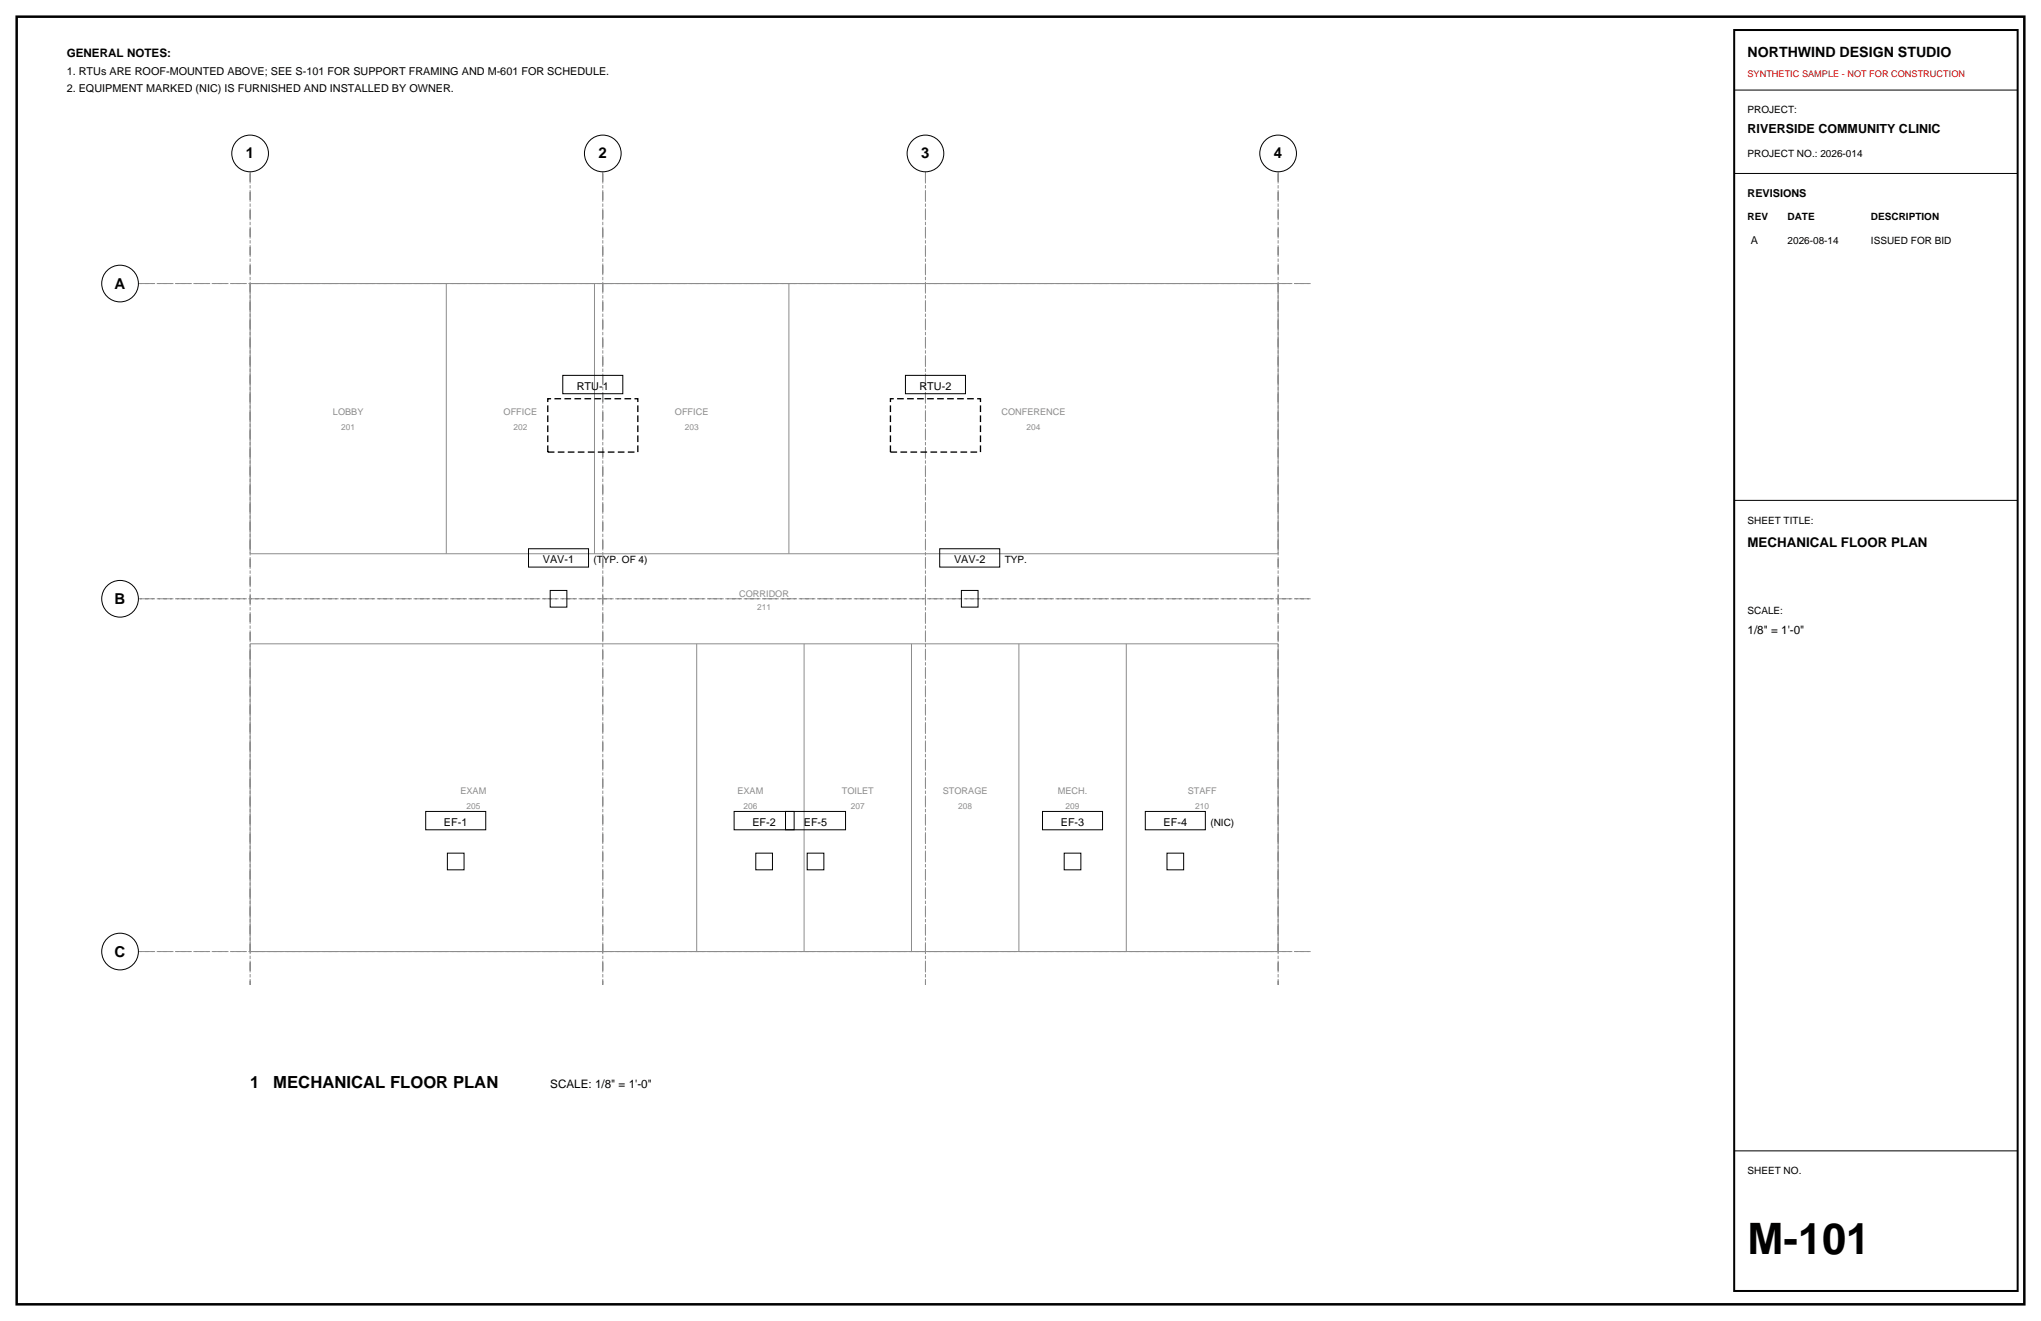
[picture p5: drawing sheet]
<svg xmlns="http://www.w3.org/2000/svg" width="432mm" height="279mm" viewBox="0 0 432 279" stroke-linecap="round" stroke-linejoin="round" font-family="sans-serif">
<defs><g id="words">
<text font-size="9.2" x="369.7" y="265.3">M-101</text>
<g font-size="3.5">
<text x="52.9" y="230.2">1</text>
<text x="57.8" y="230.2">MECHANICAL FLOOR PLAN</text>
</g>
<g font-size="3.2">
<text x="52" y="33.5">1</text>
<text x="126.6" y="33.5">2</text>
<text x="194.9" y="33.5">3</text>
<text x="269.5" y="33.5">4</text>
<text x="24.3" y="61">A</text>
<text x="24.3" y="127.7">B</text>
<text x="24.3" y="202.3">C</text>
</g>
<text font-size="3" x="369.7" y="12">NORTHWIND DESIGN STUDIO</text>
<text font-size="2.8" x="369.7" y="115.7">MECHANICAL FLOOR PLAN</text>
<text font-size="2.6" x="369.7" y="28.2">RIVERSIDE COMMUNITY CLINIC</text>
<g font-size="2.5">
<text x="14.1" y="12">GENERAL NOTES:</text>
<text x="369.7" y="134.1">1/8&quot; = 1'-0&quot;</text>
<text x="116.4" y="230.2">SCALE: 1/8&quot; = 1'-0&quot;</text>
</g>
<g font-size="2.3">
<text x="14.1" y="15.9">1. RTUs ARE ROOF-MOUNTED ABOVE; SEE S-101 FOR SUPPORT FRAMING AND M-601 FOR SCHEDULE.</text>
<text x="14.1" y="19.4">2. EQUIPMENT MARKED (NIC) IS FURNISHED AND INSTALLED BY OWNER.</text>
<text x="369.7" y="41.6">REVISIONS</text>
<text x="370.4" y="51.5">A</text>
<text x="122" y="82.4">RTU-1</text>
<text x="194.5" y="82.4">RTU-2</text>
<text x="114.8" y="119.1">VAV-1</text>
<text x="201.8" y="119.1">VAV-2</text>
<text x="93.9" y="174.6">EF-1</text>
<text x="159.2" y="174.6">EF-2</text>
<text x="170.1" y="174.6">EF-5</text>
<text x="224.4" y="174.6">EF-3</text>
<text x="246.2" y="174.6">EF-4</text>
</g>
<g font-size="2.1">
<text x="369.7" y="24">PROJECT:</text>
<text x="369.7" y="33.2">PROJECT NO.: 2026-014</text>
<text x="369.7" y="46.6">REV</text>
<text x="378.2" y="46.6">DATE</text>
<text x="395.8" y="46.6">DESCRIPTION</text>
<text x="378.2" y="51.5">2026-08-14</text>
<text x="395.8" y="51.5">ISSUED FOR BID</text>
<text x="369.7" y="110.8">SHEET TITLE:</text>
<text x="125.6" y="119.1">(TYP. OF 4)</text>
<text x="212.6" y="119.1">TYP.</text>
<text x="369.7" y="129.8">SCALE:</text>
<text x="256.1" y="174.6">(NIC)</text>
<text x="369.7" y="248.4">SHEET NO.</text>
</g>
<text font-size="1.9" fill="#d90d0d" x="369.7" y="16.2">SYNTHETIC SAMPLE - NOT FOR CONSTRUCTION</text>
<g font-size="1.9" fill="#8c8c8c">
<text x="70.4" y="87.8">LOBBY</text>
<text x="106.5" y="87.8">OFFICE</text>
<text x="142.8" y="87.8">OFFICE</text>
<text x="211.9" y="87.8">CONFERENCE</text>
<text x="156.4" y="126.3">CORRIDOR</text>
<text x="97.4" y="168">EXAM</text>
<text x="156" y="168">EXAM</text>
<text x="178.1" y="168">TOILET</text>
<text x="199.5" y="168">STORAGE</text>
<text x="223.8" y="168">MECH.</text>
<text x="251.3" y="168">STAFF</text>
</g>
<g font-size="1.8" fill="#8c8c8c">
<text x="72.2" y="91">201</text>
<text x="108.6" y="91">202</text>
<text x="144.9" y="91">203</text>
<text x="217.2" y="91">204</text>
<text x="160.2" y="129.1">211</text>
<text x="98.7" y="171.2">205</text>
<text x="157.3" y="171.2">206</text>
<text x="180" y="171.2">207</text>
<text x="202.7" y="171.2">208</text>
<text x="225.4" y="171.2">209</text>
<text x="252.9" y="171.2">210</text>
</g>
</g></defs>
<path d="M3.5 3.5h424.8v272.4h-424.8z" fill="none" stroke="#000" stroke-width=".53"/>
<path d="M52.9 36.3v172zM127.5 36.3v172zM195.8 36.3v172zM270.4 36.3v172zM29.3 60h248.2zM29.3 126.6h248.2zM29.3 201.3h248.2z" fill="none" stroke="#8c8c8c" stroke-width=".21" stroke-dasharray="2.1 .7 .4 .7" stroke-linecap="butt"/>
<g fill="none" stroke="#000" stroke-width=".21">
<path d="M366.9 19.1h60zM366.9 36.7h60zM119.1 79.4h12.7v3.9h-12.7zM191.6 79.4h12.7v3.9h-12.7zM111.8 116.1h12.7v3.8h-12.7zM198.8 116.1h12.7v3.8h-12.7zM366.9 105.8h60zM116.4 124.9h3.5v3.5h-3.5zM203.4 124.9h3.5v3.5h-3.5zM90.1 171.6h12.7v3.9h-12.7zM155.3 171.6h12.7v3.9h-12.7zM166.2 171.6h12.7v3.9h-12.7z"/>
<path d="M220.6 171.6h12.7v3.9h-12.7zM242.3 171.6h12.7v3.9h-12.7zM94.7 180.4h3.5v3.6h-3.5zM159.9 180.4h3.5v3.6h-3.5zM170.8 180.4h3.5v3.6h-3.5zM225.1 180.4h3.6v3.6h-3.6zM246.9 180.4h3.5v3.6h-3.5zM366.9 243.4h60z"/>
<circle cx="52.9" cy="32.5" r="3.9"/>
<circle cx="127.5" cy="32.5" r="3.9"/>
<circle cx="195.8" cy="32.5" r="3.9"/>
<circle cx="270.4" cy="32.5" r="3.9"/>
<circle cx="25.4" cy="60" r="3.9"/>
<circle cx="25.4" cy="126.6" r="3.9"/>
<circle cx="25.4" cy="201.3" r="3.9"/>
</g>
<g fill="none" stroke="#8c8c8c" stroke-width=".21">
<path d="M52.9 60h217.5zM52.9 60v57.1zM94.4 60v57.1zM125.8 60v57.1zM166.9 60v57.1zM270.4 60v57.1zM52.9 117.1h217.5zM52.9 136.2v65.1zM52.9 136.2h217.5zM147.4 136.2v65.1zM170.1 136.2v65.1zM192.8 136.2v65.1z"/>
<path d="M215.6 136.2v65.1zM238.3 136.2v65.1zM270.4 136.2v65.1zM52.9 201.3h217.5z"/>
</g>
<path d="M115.9 84.3h19v11.3h-19zM188.4 84.3h19v11.3h-19z" fill="none" stroke="#000" stroke-width=".28" stroke-dasharray="1.4 .7" stroke-linecap="butt"/>
<path d="M366.9 6.4h60v266.6h-60z" fill="none" stroke="#000" stroke-width=".42"/>
<use href="#words"/>
</svg>
